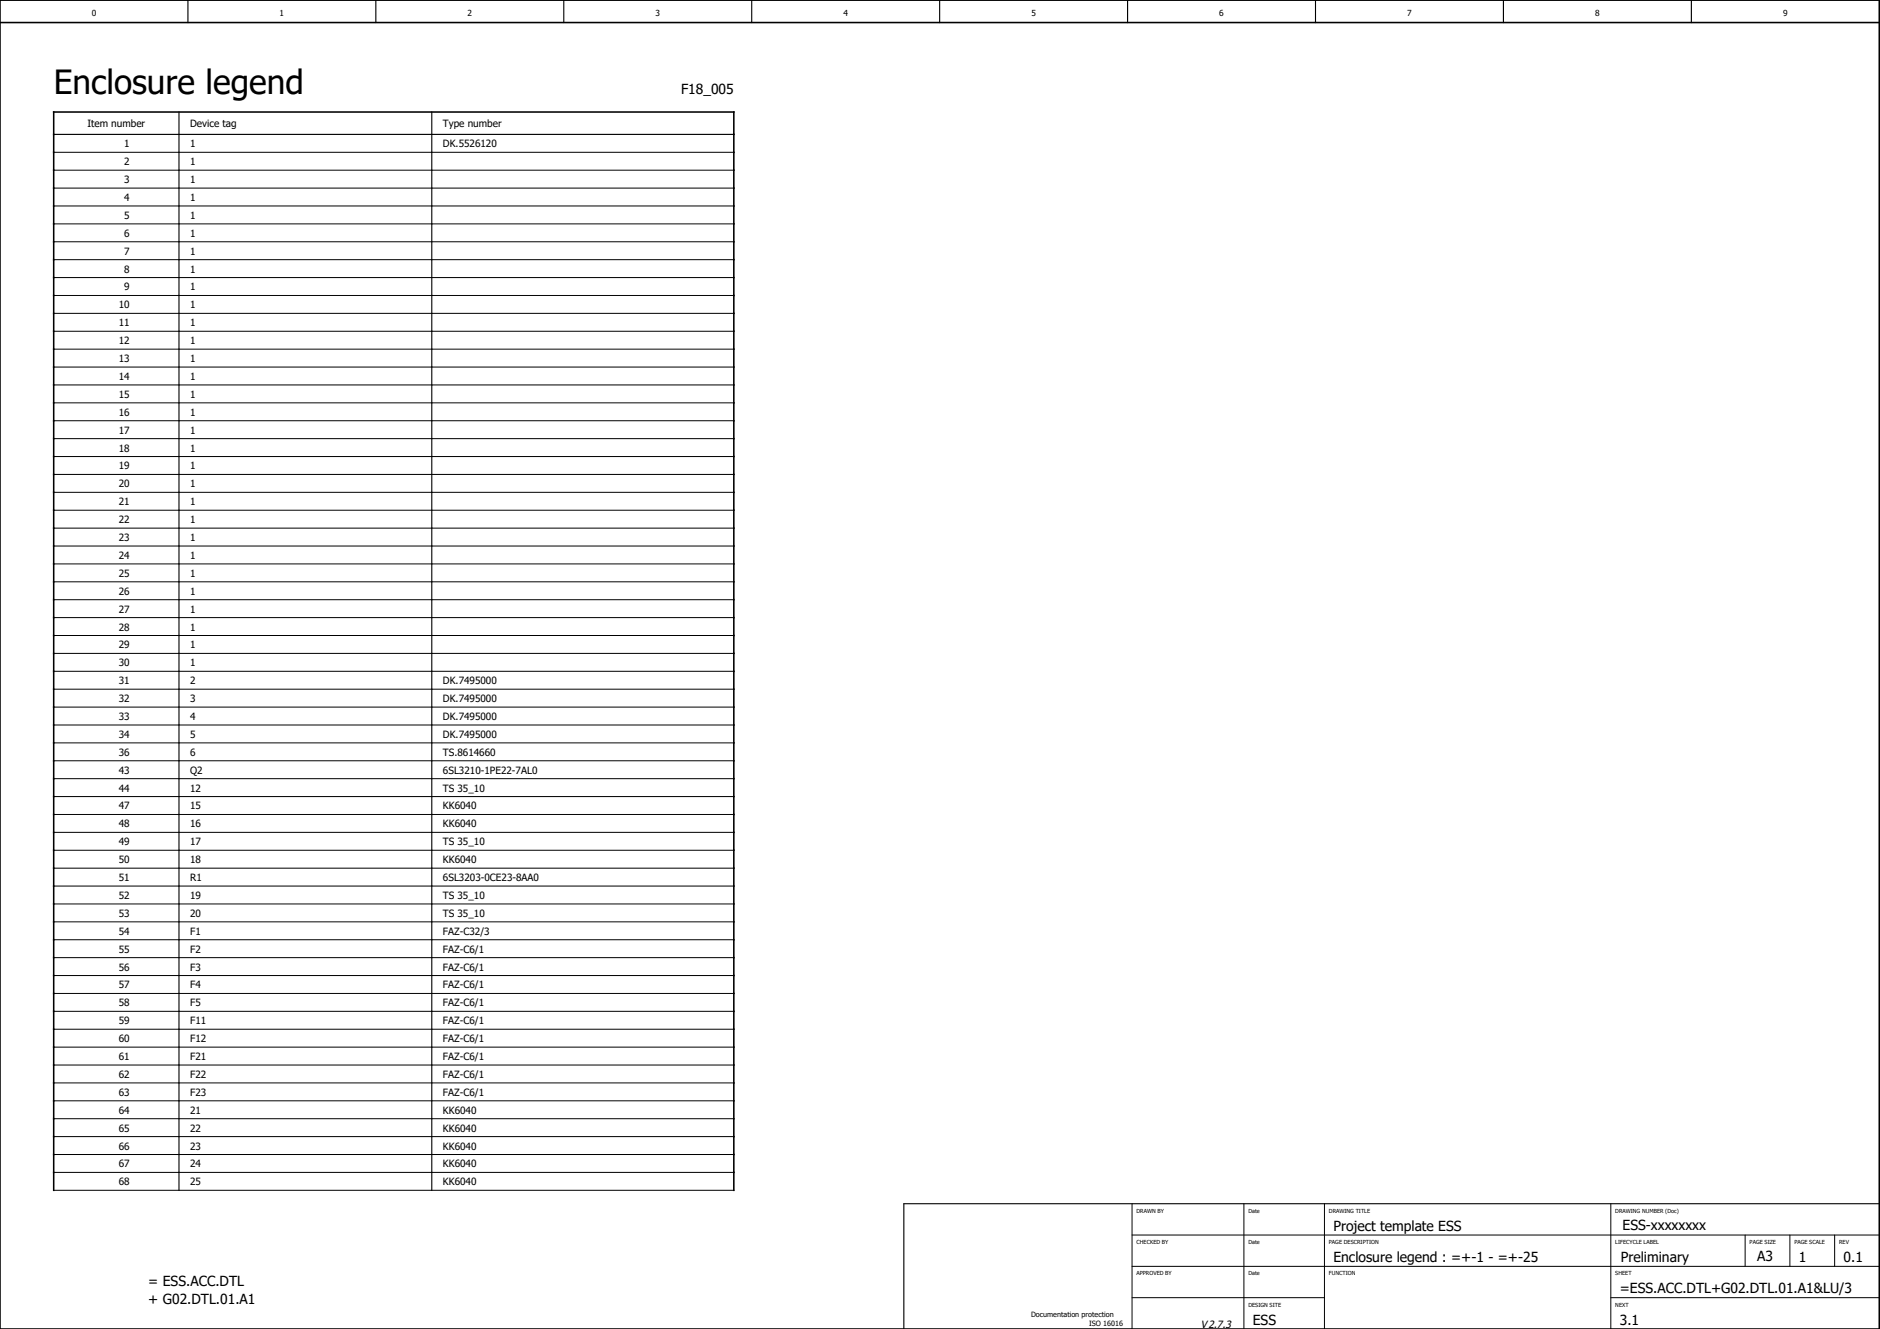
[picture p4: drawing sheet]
<svg xmlns="http://www.w3.org/2000/svg" width="420mm" height="297mm" viewBox="0 0 420 297" stroke-linecap="round" stroke-linejoin="round" font-family="sans-serif">
<defs><g id="words">
<text font-size="7.5" x="12" y="21">Enclosure legend</text>
<g font-size="3.1">
<text x="152.2" y="21">F18_005</text>
<text x="298" y="275">Project template ESS</text>
<text x="362.6" y="274.9">ESS-xxxxxxxx</text>
<text x="392.7" y="281.9">A3</text>
<text x="33.1" y="287.5">= ESS.ACC.DTL</text>
<text x="298" y="282">Enclosure legend : =+-1 - =+-25</text>
<text x="362.2" y="282">Preliminary</text>
<text x="402" y="282">1</text>
<text x="412" y="282">0.1</text>
<text x="33.1" y="291.5">+ G02.DTL.01.A1</text>
<text x="362" y="289">=ESS.ACC.DTL+G02.DTL.01.A1&amp;LU/3</text>
<text x="280" y="296">ESS</text>
<text x="362" y="296">3.1</text>
</g>
<text font-size="2.3" x="268.4" y="296.8">V2.7.3</text>
<g font-size="2.2">
<text x="19.5" y="28.4">Item number</text>
<text x="42.5" y="28.4">Device tag</text>
<text x="99" y="28.4">Type number</text>
<text x="27.8" y="32.9">1</text>
<text x="42.5" y="32.9">1</text>
<text x="99" y="32.9">DK.5526120</text>
<text x="27.8" y="36.9">2</text>
<text x="27.8" y="40.9">3</text>
<text x="42.5" y="36.9">1</text>
<text x="42.5" y="40.9">1</text>
<text x="27.8" y="44.9">4</text>
<text x="42.5" y="44.9">1</text>
<text x="27.8" y="48.9">5</text>
<text x="27.8" y="52.9">6</text>
<text x="42.5" y="48.9">1</text>
<text x="42.5" y="52.9">1</text>
<text x="27.8" y="56.9">7</text>
<text x="42.5" y="56.9">1</text>
<text x="27.8" y="60.9">8</text>
<text x="27.8" y="64.9">9</text>
<text x="42.5" y="60.9">1</text>
<text x="42.5" y="64.9">1</text>
<text x="26.6" y="68.9">10</text>
<text x="42.5" y="68.9">1</text>
<text x="26.6" y="72.9">11</text>
<text x="26.6" y="76.9">12</text>
<text x="42.5" y="72.9">1</text>
<text x="42.5" y="76.9">1</text>
<text x="26.6" y="80.9">13</text>
<text x="42.5" y="80.9">1</text>
<text x="26.6" y="84.9">14</text>
<text x="26.6" y="88.9">15</text>
<text x="42.5" y="84.9">1</text>
<text x="42.5" y="88.9">1</text>
<text x="26.6" y="92.9">16</text>
<text x="42.5" y="92.9">1</text>
<text x="26.6" y="96.9">17</text>
<text x="26.6" y="100.9">18</text>
<text x="42.5" y="96.9">1</text>
<text x="42.5" y="100.9">1</text>
<text x="26.6" y="104.9">19</text>
<text x="42.5" y="104.9">1</text>
<text x="26.6" y="108.9">20</text>
<text x="26.6" y="112.9">21</text>
<text x="42.5" y="108.9">1</text>
<text x="42.5" y="112.9">1</text>
<text x="26.6" y="116.9">22</text>
<text x="42.5" y="116.9">1</text>
<text x="26.6" y="120.9">23</text>
<text x="26.6" y="124.9">24</text>
<text x="42.5" y="120.9">1</text>
<text x="42.5" y="124.9">1</text>
<text x="26.6" y="128.9">25</text>
<text x="42.5" y="128.9">1</text>
<text x="26.6" y="132.9">26</text>
<text x="26.6" y="136.9">27</text>
<text x="42.5" y="132.9">1</text>
<text x="42.5" y="136.9">1</text>
<text x="26.6" y="140.9">28</text>
<text x="42.5" y="140.9">1</text>
<text x="26.6" y="144.9">29</text>
<text x="26.6" y="148.9">30</text>
<text x="42.5" y="144.9">1</text>
<text x="42.5" y="148.9">1</text>
<text x="26.6" y="152.9">31</text>
<text x="42.5" y="152.9">2</text>
<text x="99" y="152.9">DK.7495000</text>
<text x="26.6" y="156.9">32</text>
<text x="26.6" y="160.9">33</text>
<text x="42.5" y="156.9">3</text>
<text x="42.5" y="160.9">4</text>
<text x="99" y="156.9">DK.7495000</text>
<text x="99" y="160.9">DK.7495000</text>
<text x="26.6" y="164.9">34</text>
<text x="42.5" y="164.9">5</text>
<text x="99" y="164.9">DK.7495000</text>
<text x="26.6" y="168.9">36</text>
<text x="26.6" y="172.9">43</text>
<text x="42.5" y="168.9">6</text>
<text x="42.5" y="172.9">Q2</text>
<text x="99" y="168.9">TS.8614660</text>
<text x="99" y="172.9">6SL3210-1PE22-7AL0</text>
<text x="26.6" y="176.9">44</text>
<text x="42.5" y="176.9">12</text>
<text x="99" y="176.9">TS 35_10</text>
<text x="26.6" y="180.9">47</text>
<text x="26.6" y="184.9">48</text>
<text x="42.5" y="180.9">15</text>
<text x="42.5" y="184.9">16</text>
<text x="99" y="180.9">KK6040</text>
<text x="99" y="184.9">KK6040</text>
<text x="26.6" y="188.9">49</text>
<text x="42.5" y="188.9">17</text>
<text x="99" y="188.9">TS 35_10</text>
<text x="26.6" y="192.9">50</text>
<text x="26.6" y="196.9">51</text>
<text x="42.5" y="192.9">18</text>
<text x="42.5" y="196.9">R1</text>
<text x="99" y="192.9">KK6040</text>
<text x="99" y="196.9">6SL3203-0CE23-8AA0</text>
<text x="26.6" y="200.9">52</text>
<text x="42.5" y="200.9">19</text>
<text x="99" y="200.9">TS 35_10</text>
<text x="26.6" y="204.9">53</text>
<text x="26.6" y="208.9">54</text>
<text x="42.5" y="204.9">20</text>
<text x="42.5" y="208.9">F1</text>
<text x="99" y="204.9">TS 35_10</text>
<text x="99" y="208.9">FAZ-C32/3</text>
<text x="26.6" y="212.9">55</text>
<text x="42.5" y="212.9">F2</text>
<text x="99" y="212.9">FAZ-C6/1</text>
<text x="26.6" y="216.9">56</text>
<text x="26.6" y="220.9">57</text>
<text x="42.5" y="216.9">F3</text>
<text x="42.5" y="220.9">F4</text>
<text x="99" y="216.9">FAZ-C6/1</text>
<text x="99" y="220.9">FAZ-C6/1</text>
<text x="26.6" y="224.9">58</text>
<text x="42.5" y="224.9">F5</text>
<text x="99" y="224.9">FAZ-C6/1</text>
<text x="26.6" y="228.9">59</text>
<text x="26.6" y="232.9">60</text>
<text x="42.5" y="228.9">F11</text>
<text x="42.5" y="232.9">F12</text>
<text x="99" y="228.9">FAZ-C6/1</text>
<text x="99" y="232.9">FAZ-C6/1</text>
<text x="26.6" y="236.9">61</text>
<text x="42.5" y="236.9">F21</text>
<text x="99" y="236.9">FAZ-C6/1</text>
<text x="26.6" y="240.9">62</text>
<text x="26.6" y="244.9">63</text>
<text x="42.5" y="240.9">F22</text>
<text x="42.5" y="244.9">F23</text>
<text x="99" y="240.9">FAZ-C6/1</text>
<text x="99" y="244.9">FAZ-C6/1</text>
<text x="26.6" y="248.9">64</text>
<text x="42.5" y="248.9">21</text>
<text x="99" y="248.9">KK6040</text>
<text x="26.6" y="252.9">65</text>
<text x="26.6" y="256.9">66</text>
<text x="42.5" y="252.9">22</text>
<text x="42.5" y="256.9">23</text>
<text x="99" y="252.9">KK6040</text>
<text x="99" y="256.9">KK6040</text>
<text x="26.6" y="260.9">67</text>
<text x="42.5" y="260.9">24</text>
<text x="99" y="260.9">KK6040</text>
<text x="26.6" y="264.9">68</text>
<text x="42.5" y="264.9">25</text>
<text x="99" y="264.9">KK6040</text>
</g>
<g font-size="1.9">
<text x="20.5" y="3.7">0</text>
<text x="62.5" y="3.7">1</text>
<text x="104.5" y="3.7">2</text>
<text x="146.5" y="3.7">3</text>
<text x="188.5" y="3.7">4</text>
<text x="230.5" y="3.7">5</text>
<text x="272.5" y="3.7">6</text>
<text x="314.5" y="3.7">7</text>
<text x="356.5" y="3.7">8</text>
<text x="398.5" y="3.7">9</text>
</g>
<g font-size="1.6">
<text x="230.4" y="294.3">Documentation protection</text>
<text x="243.4" y="296.3">ISO 16016</text>
</g>
<g font-size="1.2">
<text x="254" y="271">DRAWN BY</text>
<text x="279" y="271">Date</text>
<text x="297" y="271">DRAWING TITLE</text>
<text x="361" y="271">DRAWING NUMBER (Doc)</text>
<text x="254" y="278">CHECKED BY</text>
<text x="279" y="278">Date</text>
<text x="297" y="278">PAGE DESCRIPTION</text>
<text x="361" y="278">LIFECYCLE LABEL</text>
<text x="391" y="278">PAGE SIZE</text>
<text x="401" y="278">PAGE SCALE</text>
<text x="411" y="278">REV</text>
<text x="254" y="285">APPROVED BY</text>
<text x="279" y="285">Date</text>
<text x="297" y="285">FUNCTION</text>
<text x="361" y="285">SHEET</text>
<text x="279" y="292">DESIGN SITE</text>
<text x="361" y="292">NEXT</text>
</g>
</g></defs>
<g fill="none" stroke="#000" stroke-width=".25">
<path d="M42 0v5M84 0v5M126 0v5M168 0v5M210 0v5M252 0v5M294 0v5M336 0v5M378 0v5M12 30h152M40 25v241M96.5 25v241"/>
<path d="M420 269h-218v28"/>
</g>
<path d="M0 5h420M0 0h420v297h-420zM12 266v-241h152v241" fill="none" stroke="#000" stroke-width=".35"/>
<g fill="none" stroke="#000" stroke-width=".22">
<path d="M12 34h152M12 38h152M12 42h152M12 46h152M12 50h152M12 54h152M12 58h152M12 62h152M12 66h152M12 70h152M12 74h152M12 78h152"/>
<path d="M12 82h152M12 86h152M12 90h152M12 94h152M12 98h152M12 102h152M12 106h152M12 110h152M12 114h152M12 118h152M12 122h152M12 126h152"/>
<path d="M12 130h152M12 134h152M12 138h152M12 142h152M12 146h152M12 150h152M12 154h152M12 158h152M12 162h152M12 166h152M12 170h152M12 174h152"/>
<path d="M12 178h152M12 182h152M12 186h152M12 190h152M12 194h152M12 198h152M12 202h152M12 206h152M12 210h152M12 214h152M12 218h152M12 222h152"/>
<path d="M12 226h152M12 230h152M12 234h152M12 238h152M12 242h152M12 246h152M12 250h152M12 254h152M12 258h152M12 262h152M12 266h152M253 276h167"/>
<path d="M253 269v28M278 269v28M296 269v28M360 269v28M390 276v7M400 276v7M410 276v7M253 283h167M253 290h43M360 290h60"/>
</g>
<use href="#words"/>
</svg>
